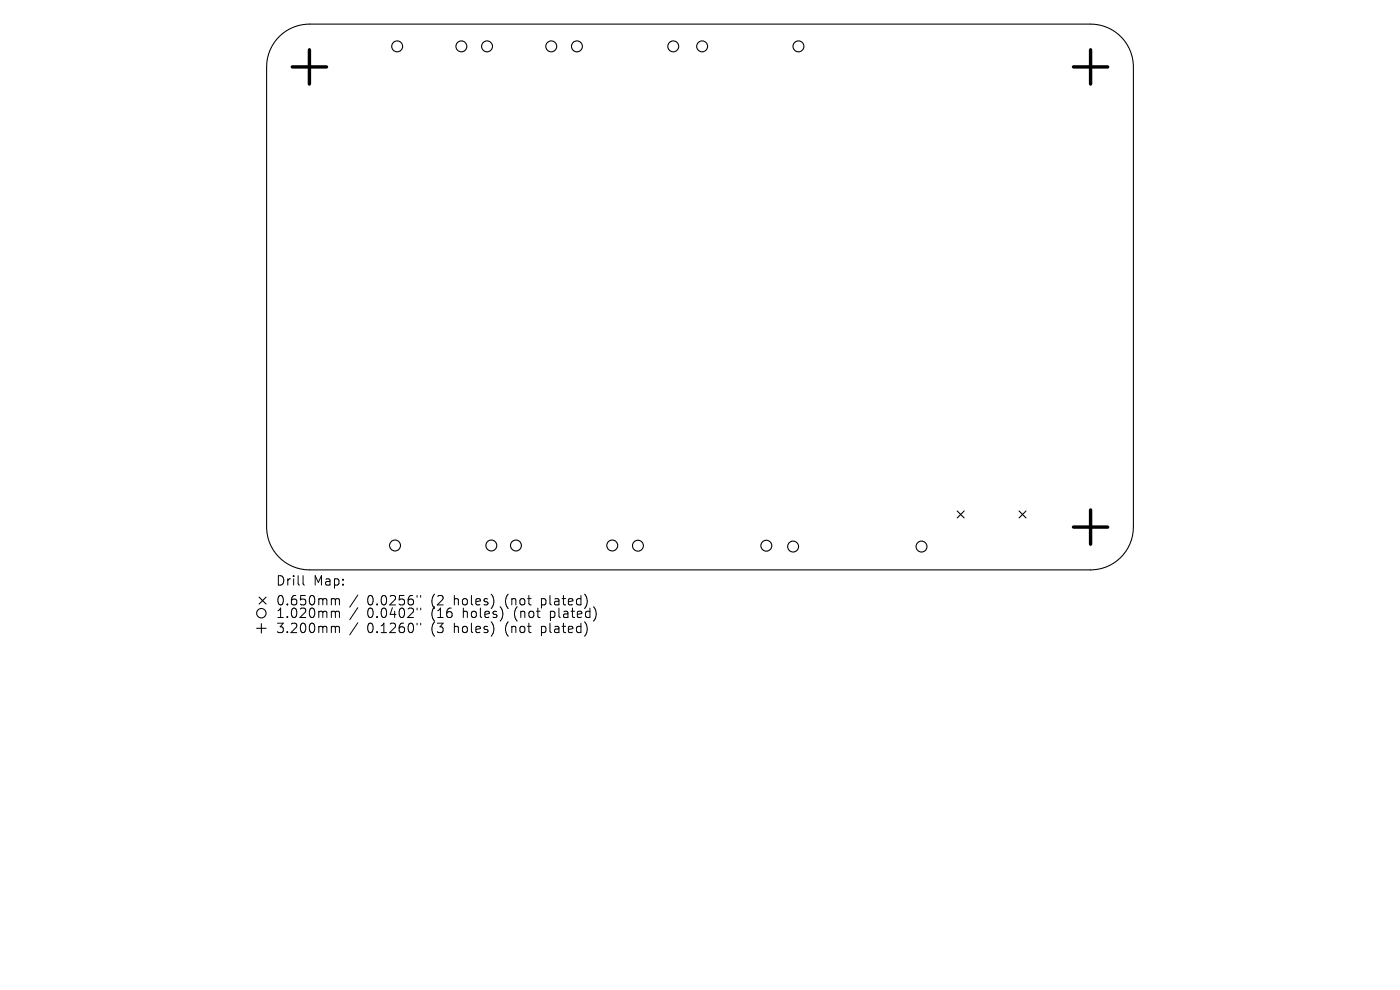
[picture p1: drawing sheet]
<svg xmlns="http://www.w3.org/2000/svg" width="297mm" height="210mm" viewBox="0 0 297 210" stroke-linecap="round" stroke-linejoin="round" font-family="sans-serif">
<defs><g id="words">
<g font-size="2.8">
<text x="58.4" y="124.5">Drill</text>
<text x="66.5" y="124.5">Map:</text>
<text x="58.4" y="128.7">0.650mm</text>
<text x="58.4" y="131.4">1.020mm</text>
<text x="77.9" y="128.7">0.0256&quot;</text>
<text x="77.9" y="131.4">0.0402&quot;</text>
<text x="91.6" y="128.7">(2</text>
<text x="91.6" y="131.4">(16</text>
<text x="96.6" y="128.7">holes)</text>
<text x="98.5" y="131.4">holes)</text>
<text x="107.6" y="128.7">(not</text>
<text x="109.5" y="131.4">(not</text>
<text x="115.5" y="128.7">plated)</text>
<text x="117.4" y="131.4">plated)</text>
<text x="58.4" y="134.6">3.200mm</text>
<text x="77.9" y="134.6">0.1260&quot;</text>
<text x="91.6" y="134.6">(3</text>
<text x="96.6" y="134.6">holes)</text>
<text x="107.6" y="134.6">(not</text>
<text x="115.5" y="134.6">plated)</text>
</g>
</g></defs>
<g fill="none" stroke="#000" stroke-width=".23">
<path d="M59.4 7.6a9.1 9.1 0 0 1 6.2-2.5h165.8a9.1 9.1 0 0 1 9 9.1v97.6a9.1 9.1 0 0 1-9 9.1h-165.8a9.1 9.1 0 0 1-9-9.1v-97.6a9.1 9.1 0 0 1 2.8-6.6zM203.1 108.4l1.4 1.5M204.5 108.4l-1.4 1.5M216.2 108.4l1.5 1.5M217.7 108.4l-1.5 1.5M54.4 133.3h2M55 126.7l1.4 1.4M55.4 132.3v2M56.4 126.7l-1.4 1.4"/>
<circle cx="84.3" cy="9.8" r="1.16"/>
<circle cx="97.9" cy="9.8" r="1.16"/>
<circle cx="103.3" cy="9.8" r="1.16"/>
<circle cx="116.9" cy="9.8" r="1.16"/>
<circle cx="122.4" cy="9.8" r="1.16"/>
<circle cx="142.8" cy="9.8" r="1.16"/>
<circle cx="149" cy="9.8" r="1.16"/>
<circle cx="169.4" cy="9.8" r="1.16"/>
<circle cx="83.8" cy="115.7" r="1.16"/>
<circle cx="104.2" cy="115.7" r="1.16"/>
<circle cx="109.5" cy="115.7" r="1.16"/>
<circle cx="129.9" cy="115.7" r="1.16"/>
<circle cx="135.3" cy="115.8" r="1.16"/>
<circle cx="162.6" cy="115.8" r="1.16"/>
<circle cx="168.3" cy="115.9" r="1.16"/>
<circle cx="195.5" cy="115.9" r="1.16"/>
<circle cx="55.4" cy="130.1" r="1"/>
</g>
<path d="M62 14.2h7.3M65.6 10.6v7.2M227.7 14.2h7.3M231.4 10.6v7.2M227.7 111.8h7.3M231.4 108.2v7.2" fill="none" stroke="#000" stroke-width=".73"/>
<g fill="none" stroke="#000" stroke-width=".21">
<path d="M64.3 122.1v1.7l.3 .3M70.6 127l.5 .1v.2M70.6 129.7l.5 .1v.1M70.6 132.9l.5 .1v.1M71.1 127.3l.3-.3 .5 .1 .1 1.2M71.1 127.3v1M71.1 129.9v1.1M71.1 133.1v1.1M71.1 129.9l.3-.2 .5 .1 .1 1.2M71.1 133.1l.3-.2 .5 .1 .1 1.2M75.9 126.2l-1.7 2.6M75.9 128.9l-1.7 2.6"/>
<path d="M75.9 132.1l-1.7 2.6M88.5 126.3v.4M88.5 129v.4M88.5 132.2v.4M89.2 126.3v.4M89.2 129v.4M89.2 132.2v.4"/>
</g>
<use href="#words"/>
</svg>
